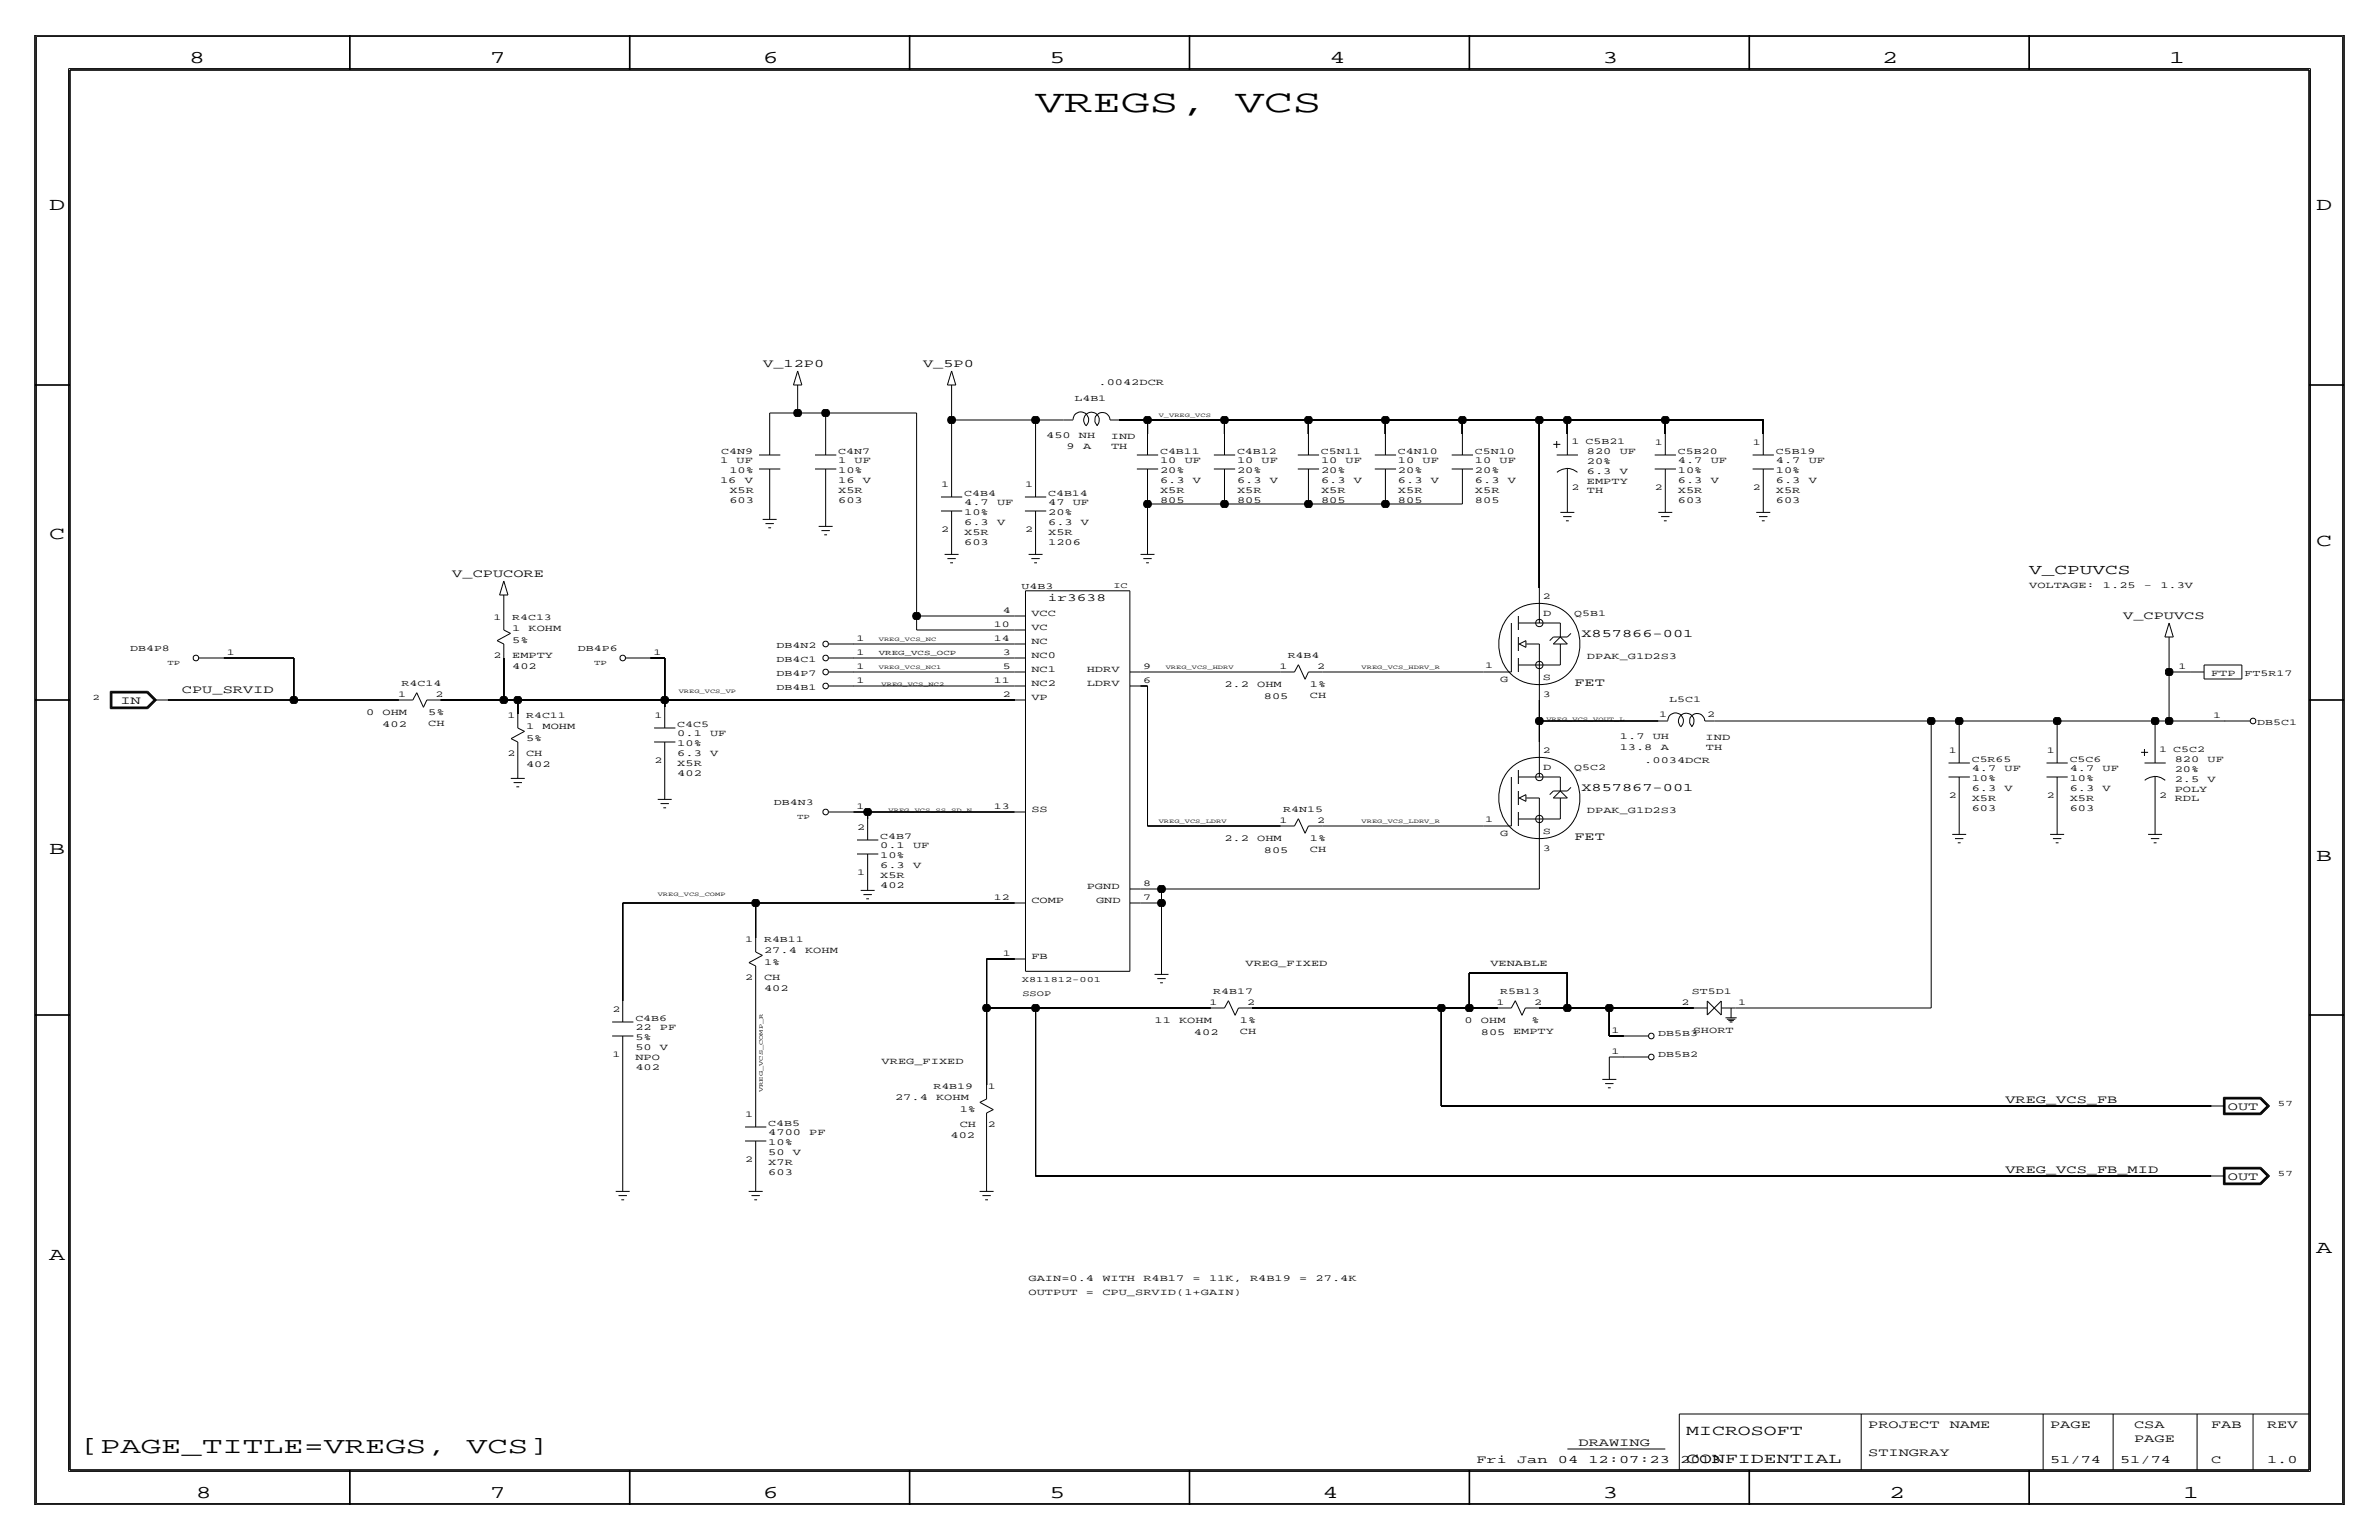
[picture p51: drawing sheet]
<svg xmlns="http://www.w3.org/2000/svg" width="432mm" height="279mm" viewBox="0 0 432 279" stroke-linecap="round" stroke-linejoin="round" font-family="sans-serif">
<defs><g id="words">
<g font-size="5.8">
<text x="188" y="20.3">VREGS,</text>
<text x="224.3" y="20.3">VCS</text>
</g>
<g font-size="4.2">
<text x="14.5" y="263.7">[PAGE_TITLE=VREGS,</text>
<text x="84.8" y="263.7">VCS]</text>
</g>
<g font-size="3.3">
<text x="34.3" y="11.4">8</text>
<text x="88.9" y="11.4">7</text>
<text x="138.5" y="11.4">6</text>
<text x="190.5" y="11.4">5</text>
<text x="241.3" y="11.4">4</text>
<text x="290.8" y="11.4">3</text>
<text x="341.6" y="11.4">2</text>
<text x="393.7" y="11.4">1</text>
<text x="8.9" y="38.1">D</text>
<text x="420.4" y="38.1">D</text>
<text x="8.9" y="97.8">C</text>
<text x="420.4" y="99.1">C</text>
<text x="8.9" y="154.9">B</text>
<text x="420.4" y="156.2">B</text>
<text x="420.4" y="227.3">A</text>
<text x="8.9" y="228.6">A</text>
<text x="35.6" y="271.8">8</text>
<text x="88.9" y="271.8">7</text>
<text x="138.4" y="271.8">6</text>
<text x="190.5" y="271.8">5</text>
<text x="240" y="271.8">4</text>
<text x="290.8" y="271.8">3</text>
<text x="342.9" y="271.8">2</text>
<text x="396.2" y="271.8">1</text>
</g>
<g font-size="2.6">
<text x="368.3" y="104.1">V_CPUVCS</text>
<text x="306.1" y="260.4">MICROSOFT</text>
<text x="306.1" y="265.4">CONFIDENTIAL</text>
</g>
<g font-size="2.1">
<text x="138.5" y="66.6">V_12P0</text>
<text x="167.5" y="66.6">V_5P0</text>
<text x="82.1" y="104.7">V_CPUCORE</text>
<text x="385.4" y="112.4">V_CPUVCS</text>
<text x="287" y="115.6">X857866-001</text>
<text x="33" y="125.7">CPU_SRVID</text>
<text x="285.8" y="124.5">FET</text>
<text x="21.8" y="127.8">IN</text>
<text x="287" y="143.5">X857867-001</text>
<text x="285.8" y="152.4">FET</text>
<text x="364" y="200.2">VREG_VCS_FB</text>
<text x="404.4" y="201.4">OUT</text>
<text x="364" y="212.9">VREG_VCS_FB_MID</text>
<text x="404.4" y="214.1">OUT</text>
<text x="286.5" y="262.4">DRAWING</text>
<text x="339.1" y="259.1">PROJECT</text>
<text x="353.9" y="259.1">NAME</text>
<text x="372.1" y="259.1">PAGE</text>
<text x="387.4" y="259.1">CSA</text>
<text x="387.4" y="261.6">PAGE</text>
<text x="401.3" y="259.1">FAB</text>
<text x="411.5" y="259.1">REV</text>
<text x="268" y="265.4">Fri</text>
<text x="275.4" y="265.4">Jan</text>
<text x="282.8" y="265.4">04</text>
<text x="288.3" y="265.4">12:07:23</text>
<text x="305" y="265.4">2013</text>
<text x="339.1" y="264.2">STINGRAY</text>
<text x="372.1" y="265.4">51/74</text>
<text x="384.8" y="265.4">51/74</text>
<text x="401.3" y="265.4">C</text>
<text x="411.5" y="265.4">1.0</text>
</g>
<text font-size="2" x="190.2" y="109.1">ir3638</text>
<g font-size="1.7">
<text x="199.4" y="69.9">.0042DCR</text>
<text x="189.9" y="79.5">450</text>
<text x="193.6" y="81.5">9</text>
<text x="195.8" y="79.5">NH</text>
<text x="196.6" y="81.5">A</text>
<text x="201.6" y="79.6">IND</text>
<text x="201.7" y="81.5">TH</text>
<text x="288" y="82.4">820</text>
<text x="294" y="82.4">UF</text>
<text x="130.7" y="84.1">1</text>
<text x="130.7" y="87.6">16</text>
<text x="132.4" y="89.4">X5R</text>
<text x="132.4" y="85.9">10%</text>
<text x="133.7" y="84.1">UF</text>
<text x="135.2" y="87.6">V</text>
<text x="152.1" y="87.6">16</text>
<text x="152.1" y="85.9">10%</text>
<text x="152.1" y="84.1">1</text>
<text x="152.1" y="89.4">X5R</text>
<text x="155.1" y="84.1">UF</text>
<text x="156.6" y="87.6">V</text>
<text x="210.6" y="84.1">10</text>
<text x="210.6" y="89.4">X5R</text>
<text x="210.6" y="87.6">6.3</text>
<text x="210.6" y="85.8">20%</text>
<text x="215" y="84.1">UF</text>
<text x="216.5" y="87.6">V</text>
<text x="224.5" y="85.9">20%</text>
<text x="224.5" y="89.4">X5R</text>
<text x="224.5" y="87.6">6.3</text>
<text x="224.5" y="84.1">10</text>
<text x="229" y="84.1">UF</text>
<text x="230.5" y="87.6">V</text>
<text x="239.8" y="84.1">10</text>
<text x="239.8" y="87.6">6.3</text>
<text x="239.8" y="89.4">X5R</text>
<text x="239.8" y="85.9">20%</text>
<text x="244.2" y="84.1">UF</text>
<text x="245.7" y="87.6">V</text>
<text x="253.7" y="87.6">6.3</text>
<text x="253.7" y="84.1">10</text>
<text x="253.7" y="89.4">X5R</text>
<text x="253.7" y="85.9">20%</text>
<text x="258.2" y="84.1">UF</text>
<text x="259.7" y="87.6">V</text>
<text x="267.7" y="87.6">6.3</text>
<text x="267.7" y="89.4">X5R</text>
<text x="267.7" y="85.9">20%</text>
<text x="267.7" y="84.1">10</text>
<text x="272.2" y="84.1">UF</text>
<text x="273.7" y="87.6">V</text>
<text x="288" y="89.5">TH</text>
<text x="288" y="86">6.3</text>
<text x="288" y="84.2">20%</text>
<text x="288" y="87.7">EMPTY</text>
<text x="294" y="86">V</text>
<text x="304.5" y="85.8">10%</text>
<text x="304.5" y="84.1">4.7</text>
<text x="304.5" y="89.4">X5R</text>
<text x="304.5" y="87.6">6.3</text>
<text x="310.5" y="84.1">UF</text>
<text x="310.5" y="87.6">V</text>
<text x="322.3" y="84.1">4.7</text>
<text x="322.3" y="87.6">6.3</text>
<text x="322.3" y="85.8">10%</text>
<text x="322.3" y="89.4">X5R</text>
<text x="328.3" y="84.1">UF</text>
<text x="328.3" y="87.6">V</text>
<text x="132.4" y="91.2">603</text>
<text x="152.1" y="91.2">603</text>
<text x="175" y="93.5">10%</text>
<text x="175" y="91.7">4.7</text>
<text x="175" y="95.2">6.3</text>
<text x="181" y="91.7">UF</text>
<text x="181" y="95.2">V</text>
<text x="190.2" y="93.5">20%</text>
<text x="190.2" y="91.7">47</text>
<text x="190.2" y="95.3">6.3</text>
<text x="194.7" y="91.7">UF</text>
<text x="196.2" y="95.3">V</text>
<text x="210.6" y="91.2">805</text>
<text x="224.5" y="91.2">805</text>
<text x="239.8" y="91.2">805</text>
<text x="253.7" y="91.2">805</text>
<text x="267.7" y="91.2">805</text>
<text x="304.5" y="91.2">603</text>
<text x="322.3" y="91.2">603</text>
<text x="175" y="97">X5R</text>
<text x="175" y="98.8">603</text>
<text x="190.2" y="97">X5R</text>
<text x="190.2" y="98.8">1206</text>
<text x="368.3" y="106.7">VOLTAGE:</text>
<text x="381.7" y="106.7">1.25</text>
<text x="389.1" y="106.7">-</text>
<text x="392.1" y="106.7">1.3V</text>
<text x="187.2" y="111.8">VCC</text>
<text x="280.1" y="111.8">D</text>
<text x="93" y="119.4">EMPTY</text>
<text x="93" y="116.6">5%</text>
<text x="93" y="114.6">1</text>
<text x="95.9" y="114.6">KOHM</text>
<text x="187.2" y="114.3">VC</text>
<text x="187.2" y="116.8">NC</text>
<text x="187.2" y="119.4">NC0</text>
<text x="288" y="119.6">DPAK_G1D2S3</text>
<text x="93" y="121.4">402</text>
<text x="187.2" y="121.9">NC1</text>
<text x="187.2" y="124.5">NC2</text>
<text x="197.3" y="121.9">HDRV</text>
<text x="197.3" y="124.5">LDRV</text>
<text x="222.2" y="124.7">2.2</text>
<text x="228.2" y="124.7">OHM</text>
<text x="237.7" y="124.7">1%</text>
<text x="272.3" y="123.7">G</text>
<text x="280" y="123.3">S</text>
<text x="401.3" y="122.7">FTP</text>
<text x="66.4" y="129.8">0</text>
<text x="69.4" y="131.8">402</text>
<text x="69.4" y="129.8">OHM</text>
<text x="77.7" y="129.8">5%</text>
<text x="77.7" y="131.7">CH</text>
<text x="187.2" y="127">VP</text>
<text x="229.4" y="126.7">805</text>
<text x="237.7" y="126.6">CH</text>
<text x="95.5" y="137.2">CH</text>
<text x="95.5" y="134.4">5%</text>
<text x="95.5" y="132.3">1</text>
<text x="98.5" y="132.3">MOHM</text>
<text x="122.9" y="135.4">10%</text>
<text x="122.9" y="133.6">0.1</text>
<text x="122.9" y="137.2">6.3</text>
<text x="128.9" y="133.6">UF</text>
<text x="128.9" y="137.2">V</text>
<text x="294" y="136.1">13.8</text>
<text x="294" y="134.1">1.7</text>
<text x="300" y="134.1">UH</text>
<text x="301.4" y="136.1">A</text>
<text x="309.6" y="134.2">IND</text>
<text x="309.6" y="136.1">TH</text>
<text x="95.5" y="139.2">402</text>
<text x="122.9" y="138.9">X5R</text>
<text x="122.9" y="140.7">402</text>
<text x="280.1" y="139.7">D</text>
<text x="298.5" y="138.4">.0034DCR</text>
<text x="357.9" y="143.5">6.3</text>
<text x="357.9" y="141.7">10%</text>
<text x="357.9" y="140">4.7</text>
<text x="363.8" y="143.5">V</text>
<text x="363.8" y="140">UF</text>
<text x="375.7" y="139.9">4.7</text>
<text x="375.7" y="141.7">10%</text>
<text x="375.7" y="143.5">6.3</text>
<text x="381.6" y="139.9">UF</text>
<text x="381.6" y="143.5">V</text>
<text x="394.7" y="143.6">POLY</text>
<text x="394.7" y="140.1">20%</text>
<text x="394.7" y="138.3">820</text>
<text x="394.7" y="141.8">2.5</text>
<text x="400.7" y="138.3">UF</text>
<text x="400.7" y="141.8">V</text>
<text x="187.2" y="147.3">SS</text>
<text x="288" y="147.6">DPAK_G1D2S3</text>
<text x="357.9" y="145.3">X5R</text>
<text x="357.9" y="147.1">603</text>
<text x="375.7" y="145.3">X5R</text>
<text x="375.7" y="147.1">603</text>
<text x="394.7" y="145.4">RDL</text>
<text x="159.8" y="153.9">0.1</text>
<text x="159.8" y="155.7">10%</text>
<text x="165.7" y="153.9">UF</text>
<text x="222.2" y="152.7">2.2</text>
<text x="228.2" y="152.7">OHM</text>
<text x="229.4" y="154.7">805</text>
<text x="237.7" y="152.7">1%</text>
<text x="237.7" y="154.6">CH</text>
<text x="272.3" y="151.6">G</text>
<text x="280" y="151.2">S</text>
<text x="159.8" y="157.5">6.3</text>
<text x="159.8" y="159.3">X5R</text>
<text x="159.8" y="161">402</text>
<text x="165.7" y="157.5">V</text>
<text x="197.3" y="161.3">PGND</text>
<text x="187.2" y="163.8">COMP</text>
<text x="198.9" y="163.8">GND</text>
<text x="138.7" y="173">27.4</text>
<text x="146.1" y="173">KOHM</text>
<text x="187.2" y="174">FB</text>
<text x="138.7" y="175">1%</text>
<text x="138.7" y="177.8">CH</text>
<text x="138.7" y="179.8">402</text>
<text x="226.1" y="175.3">VREG_FIXED</text>
<text x="270.5" y="175.3">VENABLE</text>
<text x="209.5" y="185.7">11</text>
<text x="214" y="185.7">KOHM</text>
<text x="225" y="185.7">1%</text>
<text x="265.8" y="185.7">0</text>
<text x="268.8" y="185.7">OHM</text>
<text x="278" y="185.7">%</text>
<text x="115.3" y="190.5">50</text>
<text x="115.3" y="188.7">5%</text>
<text x="115.3" y="186.9">22</text>
<text x="119.8" y="190.5">V</text>
<text x="119.8" y="186.9">PF</text>
<text x="216.7" y="187.7">402</text>
<text x="225" y="187.6">CH</text>
<text x="268.8" y="187.7">805</text>
<text x="274.6" y="187.6">EMPTY</text>
<text x="307.2" y="187.5">SHORT</text>
<text x="115.3" y="194.1">402</text>
<text x="115.3" y="192.3">NPO</text>
<text x="160" y="193">VREG_FIXED</text>
<text x="162.5" y="199.7">27.4</text>
<text x="169.9" y="199.7">KOHM</text>
<text x="174.2" y="201.7">1%</text>
<text x="139.4" y="206">4700</text>
<text x="139.4" y="207.8">10%</text>
<text x="139.4" y="209.6">50</text>
<text x="143.9" y="209.6">V</text>
<text x="146.9" y="206">PF</text>
<text x="172.5" y="206.5">402</text>
<text x="174.2" y="204.5">CH</text>
<text x="139.4" y="211.3">X7R</text>
<text x="139.4" y="213.1">603</text>
<text x="186.7" y="232.4">GAIN=0.4</text>
<text x="200.1" y="232.4">WITH</text>
<text x="207.5" y="232.4">R4B17</text>
<text x="216.5" y="232.4">=</text>
<text x="219.4" y="232.4">11K,</text>
<text x="226.9" y="232.4">R4B19</text>
<text x="235.8" y="232.4">=</text>
<text x="238.8" y="232.4">27.4K</text>
<text x="186.7" y="234.9">OUTPUT</text>
<text x="197.1" y="234.9">=</text>
<text x="200.1" y="234.9">CPU_SRVID(1+GAIN)</text>
</g>
<g font-size="1.6">
<text x="195" y="72.8">L4B1</text>
<text x="130.9" y="82.3">C4N9</text>
<text x="152.1" y="82.3">C4N7</text>
<text x="210.6" y="82.3">C4B11</text>
<text x="224.5" y="82.3">C4B12</text>
<text x="239.8" y="82.3">C5N11</text>
<text x="253.7" y="82.3">C4N10</text>
<text x="267.7" y="82.3">C5N10</text>
<text x="285.2" y="80.5">1 C5B21</text>
<text x="300.4" y="80.8">1</text>
<text x="304.5" y="82.3">C5B20</text>
<text x="318.2" y="80.8">1</text>
<text x="322.3" y="82.3">C5B19</text>
<text x="170.8" y="88.4">1</text>
<text x="175" y="89.9">C4B4</text>
<text x="186.1" y="88.4">1</text>
<text x="190.2" y="89.9">C4B14</text>
<text x="285.2" y="88.9">2</text>
<text x="300.4" y="88.9">2</text>
<text x="318.2" y="88.9">2</text>
<text x="170.8" y="96.5">2</text>
<text x="186.1" y="96.5">2</text>
<text x="185.4" y="106.9">U4B3</text>
<text x="89.6" y="112.5">1</text>
<text x="93" y="112.5">R4C13</text>
<text x="180.4" y="113.8">10</text>
<text x="182" y="111.2">4</text>
<text x="280" y="108.7">2</text>
<text x="285.7" y="111.8">Q5B1</text>
<text x="23.6" y="118.1">DB4P8</text>
<text x="41.2" y="118.9">1</text>
<text x="89.6" y="119.4">2</text>
<text x="104.9" y="118.1">DB4P6</text>
<text x="118.6" y="118.9">1</text>
<text x="141" y="117.6">DB4N2</text>
<text x="155.5" y="116.3">1</text>
<text x="155.5" y="118.9">1</text>
<text x="180.4" y="116.3">14</text>
<text x="182" y="118.9">3</text>
<text x="233.7" y="119.4">R4B4</text>
<text x="72.9" y="124.5">R4C14</text>
<text x="141" y="122.7">DB4P7</text>
<text x="141" y="120.1">DB4C1</text>
<text x="141" y="125.2">DB4B1</text>
<text x="155.5" y="121.4">1</text>
<text x="155.5" y="123.9">1</text>
<text x="180.4" y="123.9">11</text>
<text x="182" y="121.4">5</text>
<text x="207.5" y="124">6</text>
<text x="207.5" y="121.4">9</text>
<text x="232.3" y="121.4">1</text>
<text x="239.1" y="121.4">2</text>
<text x="269.5" y="121.2">1</text>
<text x="395.4" y="121.4">1</text>
<text x="407.4" y="122.7">FT5R17</text>
<text x="72.2" y="126.5">1</text>
<text x="79" y="126.5">2</text>
<text x="92.1" y="130.3">1</text>
<text x="95.5" y="130.3">R4C11</text>
<text x="118.8" y="130.3">1</text>
<text x="122.9" y="131.8">C4C5</text>
<text x="182" y="126.5">2</text>
<text x="280" y="126.5">3</text>
<text x="301.1" y="130">1</text>
<text x="303" y="127.4">L5C1</text>
<text x="309.9" y="130">2</text>
<text x="401.7" y="130.3">1</text>
<text x="409.7" y="131.6">DB5C1</text>
<text x="92.1" y="137.2">2</text>
<text x="280" y="136.6">2</text>
<text x="353.7" y="136.6">1</text>
<text x="371.5" y="136.6">1</text>
<text x="391.9" y="136.4">1 C5C2</text>
<text x="118.8" y="138.4">2</text>
<text x="285.7" y="139.7">Q5C2</text>
<text x="357.9" y="138.2">C5R65</text>
<text x="375.7" y="138.2">C5C6</text>
<text x="140.5" y="146">DB4N3</text>
<text x="155.5" y="146.8">1</text>
<text x="180.4" y="146.8">13</text>
<text x="232.3" y="149.4">1</text>
<text x="232.9" y="147.3">R4N15</text>
<text x="239.1" y="149.4">2</text>
<text x="269.5" y="149.1">1</text>
<text x="353.7" y="144.8">2</text>
<text x="371.5" y="144.8">2</text>
<text x="391.9" y="144.8">2</text>
<text x="155.6" y="150.6">2</text>
<text x="159.8" y="152.1">C4B7</text>
<text x="280" y="154.4">3</text>
<text x="155.6" y="158.7">1</text>
<text x="207.5" y="160.8">8</text>
<text x="180.4" y="163.3">12</text>
<text x="207.5" y="163.3">7</text>
<text x="135.3" y="170.9">1</text>
<text x="138.7" y="170.9">R4B11</text>
<text x="182" y="173.5">1</text>
<text x="135.3" y="177.8">2</text>
<text x="111.2" y="183.6">2</text>
<text x="115.3" y="185.2">C4B6</text>
<text x="219.6" y="182.4">1</text>
<text x="220.2" y="180.3">R4B17</text>
<text x="226.4" y="182.4">2</text>
<text x="271.6" y="182.4">1</text>
<text x="272.3" y="180.3">R5B13</text>
<text x="278.4" y="182.4">2</text>
<text x="305.2" y="182.4">2</text>
<text x="307.1" y="180.3">ST5D1</text>
<text x="315.5" y="182.4">1</text>
<text x="111.2" y="191.8">1</text>
<text x="292.5" y="187.5">1</text>
<text x="292.5" y="191.3">1</text>
<text x="301" y="188">DB5B3</text>
<text x="301" y="191.8">DB5B2</text>
<text x="169.4" y="197.6">R4B19</text>
<text x="179.3" y="197.6">1</text>
<text x="135.3" y="202.7">1</text>
<text x="139.4" y="204.2">C4B5</text>
<text x="179.3" y="204.5">2</text>
<text x="135.3" y="210.8">2</text>
</g>
<g font-size="1.5">
<text x="202.1" y="106.7">IC</text>
<text x="16.8" y="127">2</text>
<text x="185.5" y="178.1">X811812-001</text>
<text x="185.6" y="180.7">SSOP</text>
<text x="413.5" y="200.7">57</text>
<text x="413.5" y="213.4">57</text>
</g>
<g font-size="1.3">
<text x="159.5" y="118.9">VREG_VCS_OCP</text>
<text x="30.4" y="120.7">TP</text>
<text x="107.8" y="120.7">TP</text>
<text x="144.7" y="148.6">TP</text>
</g>
<g font-size="1.1">
<text x="210.3" y="75.7">V_VREG_VCS</text>
<text x="159.5" y="116.3">VREG_VCS_NC</text>
<text x="123.2" y="125.7">VREG_VCS_VP</text>
<text x="159.5" y="121.4">VREG_VCS_NC1</text>
<text x="160" y="124.5">VREG_VCS_NC2</text>
<text x="211.6" y="121.4">VREG_VCS_HDRV</text>
<text x="247.1" y="121.4">VREG_VCS_HDRV_R</text>
<text x="280.7" y="130.8">VREG_VCS_VOUT_L</text>
<text x="161.3" y="147.3">VREG_VCS_SS_SD_N</text>
<text x="210.3" y="149.4">VREG_VCS_LDRV</text>
<text x="247.1" y="149.4">VREG_VCS_LDRV_R</text>
<text x="119.4" y="162.6">VREG_VCS_COMP</text>
<text x="138.4" y="198.1" transform="rotate(-90 138.4 198.1)">VREG_VCS_COMP_R</text>
</g>
</g></defs>
<!-- layer: Nets -->
<g fill="none" stroke="#000" stroke-width=".18">
<path d="M139.7 74.9v3.8zM139.7 74.9h5.1zM144.8 71.1v3.8zM144.8 74.9h5.1zM149.9 74.9h16.5zM149.9 74.9v3.8zM166.4 74.9v36.9zM172.7 76.2h15.3zM172.7 71.1v5.1zM172.7 76.2v10.2zM188 76.2v10.2zM188 76.2h5z"/>
<path d="M203.2 76.2h5.1zM208.3 76.2h13.9zM208.3 76.2v2.5zM222.2 76.2v2.5zM222.3 76.2h15.2zM237.5 76.2h14zM237.5 76.2v2.5zM251.5 76.2v2.5zM251.5 76.2h13.9zM265.4 76.2v2.5zM265.4 76.2h14zM279.4 76.2v30.5z"/>
<path d="M279.4 76.2h5.1zM284.5 76.2v2.5zM284.5 76.2h17.8zM302.3 76.2v2.5zM302.3 76.2h17.7zM320 76.2v2.5zM139.7 88.9v3.8zM149.9 88.9v5.1zM172.7 96.5v2.6zM188 96.5v2.6zM208.3 91.4v7.7zM208.3 88.9v2.5z"/>
<path d="M208.3 91.4h14zM222.2 88.9v2.5zM222.2 91.4h15.3zM237.5 88.9v2.5zM237.5 91.4h14zM251.5 88.9v2.5zM251.5 91.4h13.9zM265.4 88.9v2.5zM284.5 88.9v2.5zM302.3 88.9v2.5zM320 88.9v2.5zM40.6 119.4h12.7z"/>
<path d="M53.3 119.4v7.6zM91.4 119.4v7.6zM91.4 109.2v2.6zM118.1 119.4h2.6zM120.6 119.4v7.6zM154.9 116.8h29.2zM154.9 119.4h29.2zM166.4 111.8h17.7zM166.4 111.8v2.5zM166.4 114.3h17.8zM393.7 116.8v5.1zM30.5 127h22.8z"/>
<path d="M53.3 127h19.1zM80 127h11.4zM91.4 127h2.6zM94 127v2.5zM94 137.2v2.5zM94 127h26.6zM120.6 127h63.5zM120.6 127v1.3zM120.6 138.4v5.1zM154.9 124.5h29.2zM154.9 121.9h29.2zM207 121.9h25.4z"/>
<path d="M207 124.5h1.3zM208.3 124.5v25.4zM240 121.9h29.2zM279.4 127v3.8zM279.4 130.8v3.8zM279.4 130.8h21.6zM311.1 130.8h39.4zM350.5 130.8h5.1zM350.5 130.8v52.1zM355.6 130.8h17.8zM355.6 130.8v3.8zM373.4 130.8v3.8z"/>
<path d="M373.4 130.8h17.8zM391.2 130.8h2.5zM391.2 130.8v3.8zM393.7 121.9v8.9zM393.7 121.9h3.8zM393.7 130.8h10.2zM154.9 147.3h2.6zM157.5 147.3v1.3zM157.5 158.8v1.2zM157.5 147.3h26.6zM208.3 149.9h24.1zM240 149.9h29.2z"/>
<path d="M279.4 154.9v6.4zM355.6 144.8v5.1zM373.4 144.8v5.1zM391.2 144.8v5.1zM113 163.8v17.8zM113 163.8h24.2zM137.2 163.8v6.4zM137.2 163.8h47zM137.2 177.8v22.9zM179.1 174h5zM179.1 174v8.9zM207 163.8h3.8z"/>
<path d="M207 161.3h3.8zM210.8 163.8v11.5zM210.8 161.3v2.5zM210.8 161.3h68.6zM266.7 176.5v6.4zM266.7 176.5h17.8zM284.5 176.5v6.4zM113 191.8v22.8zM179.1 182.9v13.9zM179.1 182.9h8.9zM188 182.9v30.5zM188 182.9h31.7z"/>
<path d="M227.3 182.9h34.3zM261.6 182.9v17.8zM261.6 182.9h5.1zM266.7 182.9h5.1zM279.4 182.9h5.1zM284.5 182.9h7.6zM292.1 182.9v5.1zM292.1 182.9h15.2zM292.1 191.8v2.5zM292.1 191.8h2.5zM292.1 188h2.5zM315 182.9h35.5z"/>
<path d="M137.2 210.8v3.8zM179.1 204.5v10.1zM188 213.4h213.3zM261.6 200.7h139.7z"/>
</g>
<g fill="#000" stroke="#000" stroke-width=".18">
<circle cx="144.8" cy="74.9" r=".72"/>
<circle cx="149.9" cy="74.9" r=".72"/>
<circle cx="172.7" cy="76.2" r=".72"/>
<circle cx="188" cy="76.2" r=".72"/>
<circle cx="208.3" cy="76.2" r=".72"/>
<circle cx="222.3" cy="76.2" r=".72"/>
<circle cx="237.5" cy="76.2" r=".72"/>
<circle cx="251.5" cy="76.2" r=".72"/>
<circle cx="265.4" cy="76.2" r=".72"/>
<circle cx="279.4" cy="76.2" r=".72"/>
<circle cx="284.5" cy="76.2" r=".72"/>
<circle cx="302.3" cy="76.2" r=".72"/>
<circle cx="208.3" cy="91.4" r=".72"/>
<circle cx="222.3" cy="91.4" r=".72"/>
<circle cx="237.5" cy="91.4" r=".72"/>
<circle cx="251.5" cy="91.4" r=".72"/>
<circle cx="166.4" cy="111.8" r=".72"/>
<circle cx="53.3" cy="127" r=".72"/>
<circle cx="91.4" cy="127" r=".72"/>
<circle cx="94" cy="127" r=".72"/>
<circle cx="120.6" cy="127" r=".72"/>
<circle cx="279.4" cy="130.8" r=".72"/>
<circle cx="350.5" cy="130.8" r=".72"/>
<circle cx="355.6" cy="130.8" r=".72"/>
<circle cx="373.4" cy="130.8" r=".72"/>
<circle cx="391.2" cy="130.8" r=".72"/>
<circle cx="393.7" cy="121.9" r=".72"/>
<circle cx="393.7" cy="130.8" r=".72"/>
<circle cx="157.5" cy="147.3" r=".72"/>
<circle cx="137.2" cy="163.8" r=".72"/>
<circle cx="210.8" cy="163.8" r=".72"/>
<circle cx="210.8" cy="161.3" r=".72"/>
<circle cx="179.1" cy="182.9" r=".72"/>
<circle cx="188" cy="182.9" r=".72"/>
<circle cx="261.6" cy="182.9" r=".72"/>
<circle cx="266.7" cy="182.9" r=".72"/>
<circle cx="284.5" cy="182.9" r=".72"/>
<circle cx="292.1" cy="182.9" r=".72"/>
</g>
<!-- layer: Components -->
<g fill="none" stroke="#000" stroke-width=".18">
<path d="M139.7 78.7v3.8zM144 69.8h1.5zM144.8 69.8v1.3zM144.8 67.3l.7 2.5zM144.8 67.3l-.8 2.5zM149.9 78.7v3.8zM172 69.8h1.5zM172.7 67.3l-.7 2.5zM172.7 69.8v1.3zM172.7 67.3l.8 2.5zM193 76.2h1.8zM194.8 76.1a1.42 1.42 0 0 1 2-1.2 1.42 1.42 0 0 1 .3 2.4"/>
<path d="M197.1 77.2a1.42 1.42 0 0 1 0-2 1.42 1.42 0 0 1 2 0 1.42 1.42 0 0 1 0 2M201.5 76.2h1.7zM201.5 76.2a1.38 1.38 0 0 0-2-1.2 1.38 1.38 0 0 0-.3 2.3M208.3 78.7v3.8zM222.2 78.7v3.8zM237.5 78.7v3.8zM251.5 78.7v3.8zM265.4 78.7v3.8zM284.5 78.7v3.9zM302.3 78.7v3.8zM320 78.7v3.8zM137.8 82.5h3.8z"/>
<path d="M137.8 85.1h3.8zM138.4 94.2h2.6zM138.9 95h1.6zM139.4 95.8h.6zM139.7 92.7v1.5zM139.7 85.1v3.8zM147.9 82.5h3.9zM147.9 85.1h3.9zM148.6 95.5h2.5zM149.1 96.3h1.5zM149.6 97h.5zM149.9 94v1.5z"/>
<path d="M149.9 85.1v3.8zM170.8 90.2h3.9zM170.8 92.7h3.9zM172.7 99.1v1.5zM172.7 86.4v3.8zM172.7 92.7v3.8zM186 90.2h3.9zM186 92.7h3.9zM188 99.1v1.5zM188 86.4v3.8zM188 92.7v3.8zM206.3 82.5h3.9z"/>
<path d="M206.3 85.1h3.9zM208.3 85.1v3.8zM208.3 99.1v1.5zM220.3 82.5h3.9zM220.3 85.1h3.9zM222.2 85.1v3.8zM235.6 82.5h3.8zM235.6 85.1h3.8zM237.5 85.1v3.8zM249.5 82.5h3.9zM249.5 85.1h3.9zM251.5 85.1v3.8z"/>
<path d="M263.5 82.5h3.9zM263.5 85.1h3.9zM265.4 85.1v3.8zM281.9 80.6h1.3zM282.5 80v1.3zM282.5 82.5h3.9zM282.6 85.7a2.77 2.77 0 0 1 3.7 0M283.2 93h2.5zM283.7 93.7h1.5zM284.2 94.5h.5zM284.5 91.4v1.6zM284.5 85.1v3.8z"/>
<path d="M300.3 82.5h3.9zM300.3 85.1h3.9zM301 93h2.5zM301.5 93.7h1.5zM302 94.5h.5zM302.3 85.1v3.8zM302.3 91.4v1.6zM318.1 82.5h3.9zM318.1 85.1h3.9zM318.8 93h2.5zM319.3 93.7h1.5zM319.8 94.5h.5z"/>
<path d="M320 85.1v3.8zM320 91.4v1.6zM36.1 119.4h4.6zM90.2 116.2l1.2 .6zM90.2 116.2l2.5-1.3zM90.7 107.9h1.5zM91.4 111.8v2.5zM91.4 116.8v2.6zM91.4 114.3l1.3 .6zM91.4 107.9v1.3zM91.4 105.4l.8 2.6zM91.4 105.4l-.7 2.5z"/>
<path d="M113.6 119.4h4.6zM150.4 116.8h4.6zM150.4 119.4h4.6zM171.4 100.6h2.6zM172 101.3h1.5zM172.5 102.1h.5zM184.1 116.8h2zM184.1 119.4h2zM184.1 111.8h2zM184.1 114.3h2zM186.1 107.2h19zM186.1 107.2v69z"/>
<path d="M186.7 100.6h2.5zM187.2 101.3h1.5zM187.7 102.1h.5zM205.1 107.2v69zM207 100.6h2.5zM207.5 101.3h1.5zM208 102.1h.5zM274.3 111.3a7.6 7.6 0 0 1 11.6 2 7.5 7.5 0 0 1-3.6 10.4 7.4 7.4 0 0 1-9.4-3.3 7.9 7.9 0 0 1 1.4-9.1zM274.3 113v8.9zM275.6 113h7.6zM275.6 116.8h.1zM275.6 115.6v2.5z"/>
<path d="M275.6 111.8v2.5zM275.6 119.4v2.5zM275.7 116.8l1.3 .6zM275.7 116.8l1.3-.6zM277 116.2v1.2zM277 116.8h2.4zM279.4 106.7v6.3zM279.4 116.8v10.2zM281.3 116.2l.6-.6zM281.9 116.8h2.6zM281.9 115.6h2.6zM283.2 116.8v3.8z"/>
<path d="M283.2 113v2.6zM283.2 115.6l-1.3 1.2zM283.2 115.6l1.3 1.2zM285.1 114.9l-.6 .7zM392.9 115.6h1.6zM393.7 113l-.8 2.6zM393.7 115.6v1.2zM393.7 113l.8 2.6zM20 125.4v3.2zM20 128.6h6.8zM20 125.4h6.8zM20.1 125.5h6.7z"/>
<path d="M20.1 125.5v3zM20.1 128.5h6.7zM20.2 125.6v2.8zM20.2 128.4h6.5zM20.2 125.6h6.5zM20.3 125.7h6.4zM20.3 125.7v2.6zM20.3 128.3h6.4zM26.7 125.7l1.2 1.3zM26.7 128.3l1.2-1.3zM26.7 128.4l1.4-1.4zM26.7 125.6l1.4 1.4z"/>
<path d="M26.8 125.5l1.4 1.5zM26.8 128.6l1.6-1.6zM26.8 125.4l1.6 1.6zM27.9 127h2.6zM28.2 127l-1.4 1.5zM72.4 127h2.5zM75.6 125.7l-.7 1.3zM75.6 125.7l1.3 2.6zM77.5 127l-.6 1.3zM77.5 127h2.5zM92.8 134l2.4-1.3zM92.8 134l1.2 .6z"/>
<path d="M94 139.7v1.5zM94 129.5v2.6zM94 134.6v2.6zM94 132.1l1.2 .6zM118.7 132.1h3.9zM118.7 134.6h3.9zM120.6 128.3v3.8zM120.6 134.6v3.8zM150.4 121.9h4.6zM150.4 124.5h4.6zM184.1 121.9h2zM184.1 127h2z"/>
<path d="M184.1 124.5h2zM205.1 121.9h1.9zM205.1 124.5h1.9zM232.4 121.9h2.5zM235.7 120.6l1.2 2.6zM235.7 120.6l-.8 1.3zM237.5 121.9l-.6 1.3zM237.5 121.9h2.5zM269.2 121.9h5.1zM274.3 139.3a7.6 7.6 0 0 1 11.6 1.9 7.5 7.5 0 0 1-3.6 10.4 7.4 7.4 0 0 1-9.4-3.3 7.9 7.9 0 0 1 1.4-9zM275.6 139.7v2.5zM275.6 120.7h7.6z"/>
<path d="M279.4 134.6v6.4zM301 130.8h1.7zM302.7 130.8a1.42 1.42 0 0 1 2-1.3 1.42 1.42 0 0 1 .4 2.4M305.1 131.8a1.42 1.42 0 0 1-.1-2 1.42 1.42 0 0 1 2 0 1.42 1.42 0 0 1 0 2M309.4 130.8h1.8zM309.4 130.8a1.38 1.38 0 0 0-1.9-1.2 1.38 1.38 0 0 0-.4 2.3M353.7 138.4h3.8zM355.6 134.6v3.8zM371.4 138.4h3.9zM373.4 134.6v3.8zM388.6 136.5h1.3zM389.2 138.4h3.9z"/>
<path d="M389.2 135.9v1.3zM391.2 134.6v3.8zM397.5 121.9h2.6zM400 123.2h6.9zM400 120.6v2.6zM400 120.7h6.9zM403.8 130.8h4.6zM406.9 120.6v2.6zM92.7 141.2h2.6zM93.2 142h1.5zM93.7 142.7h.5zM119.4 145h2.5z"/>
<path d="M119.9 145.8h1.5zM120.4 146.6h.5zM120.6 143.5v1.5zM150.4 147.3h4.6zM155.5 152.4h3.9zM155.5 154.9h3.9zM157.5 154.9v3.9zM157.5 148.6v3.8zM184.1 147.3h2zM232.4 149.9h2.5zM235.7 148.5l1.2 2.7zM235.7 148.5l-.8 1.4z"/>
<path d="M237.5 149.9l-.6 1.3zM237.5 149.9h2.5zM269.2 149.9h5.1zM274.3 141v8.9zM275.6 141h7.6zM275.6 148.6h7.6zM275.6 144.8h.1zM275.6 143.5v2.6zM275.6 147.3v2.6zM275.7 144.8l1.3 .6zM275.7 144.8l1.3-.6zM277 144.2v1.2z"/>
<path d="M277 144.8h2.4zM279.4 144.8v10.1zM281.3 144.2l.6-.7zM281.9 144.8h2.6zM281.9 143.5h2.6zM283.2 144.8v3.8zM283.2 141v2.5zM283.2 143.5l-1.3 1.3zM283.2 143.5l1.3 1.3zM285.1 142.8l-.6 .7zM353.7 141h3.8zM354.3 151.4h2.6z"/>
<path d="M354.8 152.1h1.6zM355.3 152.9h.6zM355.6 149.9v1.5zM355.6 141v3.8zM371.4 141h3.9zM372.1 151.4h2.6zM372.6 152.1h1.5zM373.1 152.9h.5zM373.4 149.9v1.5zM373.4 141v3.8zM389.3 141.6a2.77 2.77 0 0 1 3.7 0M389.9 151.4h2.5z"/>
<path d="M390.4 152.1h1.5zM390.9 152.9h.5zM391.2 149.9v1.5zM391.2 141v3.8zM135.9 174.7l2.5-1.4zM135.9 174.7l1.3 .6zM137.2 170.2v2.5zM137.2 175.3v2.5zM137.2 172.7l1.2 .6zM156.2 161.5h2.6zM156.7 162.3h1.5zM157.2 163.1h.5z"/>
<path d="M157.5 160v1.5zM184.1 163.8h2zM184.1 174h2zM186.1 176.2h19zM205.1 161.3h1.9zM205.1 163.8h1.9zM209.5 176.8h2.6zM210.1 177.5h1.5zM210.6 178.3h.5zM210.8 175.3v1.5zM111.1 185.4h3.9zM111.1 188h3.9z"/>
<path d="M113 188v3.8zM113 181.6v3.8zM177.9 200l1.2-.6zM177.9 200l2.4 1.3zM179.1 196.8v2.6zM219.7 182.9h2.5zM223 181.6l1.2 2.6zM223 181.6l-.8 1.3zM224.8 182.9l-.6 1.3zM224.8 182.9h2.5zM271.8 182.9h2.5zM275 181.6l1.3 2.6z"/>
<path d="M275 181.6l-.7 1.3zM276.9 182.9h2.5zM276.9 182.9l-.6 1.3zM290.8 195.8h2.6zM291.3 196.6h1.6zM291.8 197.4h.6zM292.1 194.3v1.5zM294.6 188h4.6zM294.6 191.8h4.6zM307.3 182.9h2.6zM309.9 181.6l2.5 2.5zM309.9 184.1l2.5-2.5z"/>
<path d="M309.9 181.6v2.5zM312.4 181.6v2.5zM312.4 182.9h2.6zM313.2 184.7h2zM313.4 184.9h1.6zM313.7 185.2h1zM313.9 185.4h.6zM314.2 182.9v1.8zM403.6 199.1h6.8zM403.6 199.1v3.1zM403.7 199.2v2.9zM403.7 199.2h6.6z"/>
<path d="M403.8 199.3v2.7zM403.8 199.3h6.5zM403.9 199.4h6.3zM403.9 199.4v2.5zM410.2 199.4l1.3 1.3zM410.3 199.3l1.3 1.4zM410.3 199.2l1.5 1.5zM410.4 199.1l1.5 1.6zM111.8 216.2h2.5zM112.3 216.9h1.5zM112.8 217.7h.5zM113 214.6v1.6z"/>
<path d="M135.2 204.5h3.9zM135.2 207h3.9zM135.9 216.2h2.5zM136.4 216.9h1.5zM136.9 217.7h.5zM137.2 214.6v1.6zM137.2 200.7v3.8zM137.2 207v3.8zM177.8 216.2h2.5zM178.3 216.9h1.5zM178.8 217.7h.5zM179.1 201.9l1.2-.6z"/>
<path d="M179.1 214.6v1.6zM179.1 201.9v2.6zM401.3 200.7h2.6zM401.3 213.4h2.6zM403.6 211.8h6.8zM403.6 202.2h6.8zM403.6 214.9h6.8zM403.6 211.8v3.1zM403.7 202.1h6.6zM403.7 211.9v2.9zM403.7 214.8h6.6zM403.7 211.9h6.6z"/>
<path d="M403.8 202h6.5zM403.8 212v2.7zM403.8 214.7h6.5zM403.8 212h6.5zM403.9 212.1h6.3zM403.9 201.9h6.3zM403.9 212.1v2.5zM403.9 214.6h6.3zM410.2 212.1l1.3 1.3zM410.2 214.6l1.3-1.2zM410.3 202l1.3-1.3zM410.3 214.7l1.3-1.3z"/>
<path d="M410.3 212l1.3 1.4zM410.3 202.1l1.5-1.4zM410.3 214.8l1.5-1.4zM410.3 211.9l1.5 1.5zM410.4 202.2l1.5-1.5zM410.4 214.9l1.5-1.5zM410.4 211.8l1.5 1.6zM411.5 200.7l-1.3 1.2zM284.5 262.9h17.8z"/>
<circle cx="35.6" cy="119.4" r=".51"/>
<circle cx="113" cy="119.4" r=".51"/>
<circle cx="149.9" cy="119.4" r=".51"/>
<circle cx="149.9" cy="116.8" r=".51"/>
<circle cx="279.4" cy="113" r=".67"/>
<circle cx="149.9" cy="121.9" r=".51"/>
<circle cx="149.9" cy="124.5" r=".51"/>
<circle cx="279.4" cy="120.7" r=".67"/>
<circle cx="408.9" cy="130.8" r=".51"/>
<circle cx="149.9" cy="147.3" r=".51"/>
<circle cx="279.4" cy="141" r=".67"/>
<circle cx="279.4" cy="148.6" r=".67"/>
<circle cx="299.7" cy="188" r=".51"/>
<circle cx="299.7" cy="191.8" r=".51"/>
</g>
<!-- layer: Page Border and Title Block -->
<g fill="none" stroke="#000" stroke-width=".3">
<path d="M6.3 6.3v266.7zM6.4 6.3h419zM12.7 12.7h406.4zM12.7 12.7v254zM63.5 6.3v6.4zM114.3 6.3v6.4zM165.1 6.3v6.4zM215.9 6.3v6.4zM266.7 6.3v6.4zM317.5 6.3v6.4zM368.3 6.3v6.4zM419.1 12.7v254z"/>
<path d="M425.4 6.3v266.7zM6.3 69.8h6.4zM419.1 69.8h6.3zM6.3 127h6.4zM419.1 127h6.3zM6.3 184.1h6.4zM419.1 184.1h6.3zM6.4 273h419zM12.7 266.7h406.4zM63.5 266.7v6.3zM114.3 266.7v6.3zM165.1 266.7v6.3z"/>
<path d="M215.9 266.7v6.3zM266.7 266.7v6.3zM317.5 266.7v6.3zM368.3 266.7v6.3z"/>
</g>
<g fill="none" stroke="#000" stroke-width=".18">
<path d="M6.6 6.6h418.6zM6.6 6.6v266.2zM12.4 12.4v254.6zM12.4 12.4h407zM419.4 12.4v254.6zM425.2 6.6v266.2zM304.8 256.5v10.2zM304.8 256.5h114.3zM337.8 256.5v10.2zM370.8 256.5v10.2zM383.5 256.5v10.2zM398.8 256.5v10.2z"/>
<path d="M408.9 256.5v10.2zM6.6 272.8h418.6zM12.4 267h407z"/>
</g>
<use href="#words"/>
</svg>
